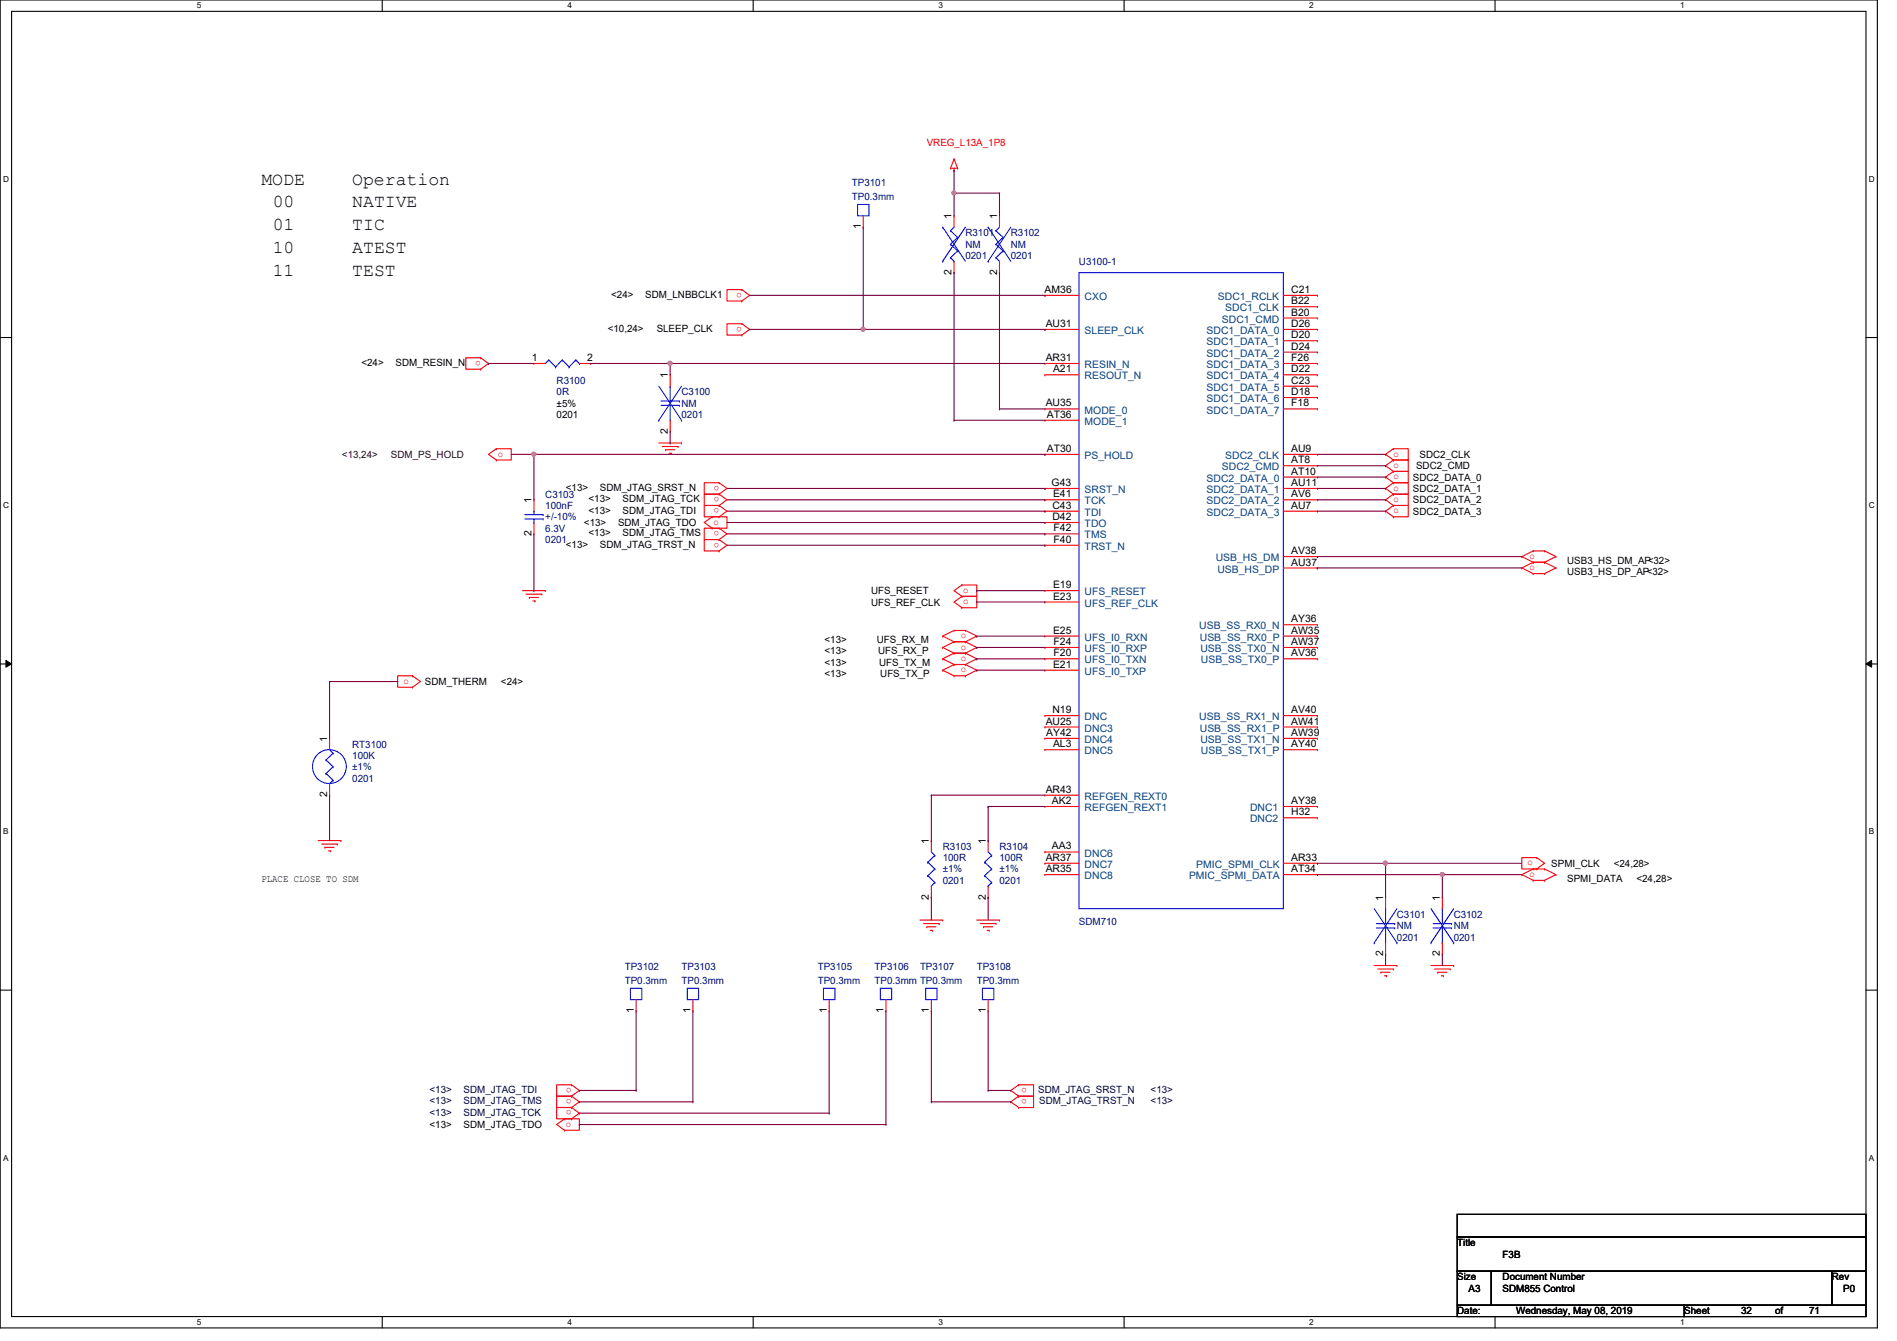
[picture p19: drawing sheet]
<svg xmlns="http://www.w3.org/2000/svg" width="297mm" height="210mm" viewBox="0 0 297 210" stroke-linecap="round" stroke-linejoin="round" font-family="sans-serif">
<defs><g id="words">
<g font-size="2.8">
<text x="40.9" y="28.9">MODE</text>
<text x="55.2" y="28.9">Operation</text>
<text x="42.7" y="32.5">00</text>
<text x="55.2" y="32.5">NATIVE</text>
<text x="42.7" y="36">01</text>
<text x="42.7" y="39.6">10</text>
<text x="55.2" y="36">TIC</text>
<text x="55.2" y="39.6">ATEST</text>
<text x="42.7" y="43.1">11</text>
<text x="55.2" y="43.1">TEST</text>
</g>
<g font-size="1.6" fill="#f00">
<text x="145.1" y="22.8">VREG_L13A_1P8</text>
<text x="116.2" y="45.8" transform="rotate(180 116.2 45.8)">o</text>
<text x="116.2" y="51.1" transform="rotate(180 116.2 51.1)">o</text>
<text x="75.3" y="56.5" transform="rotate(180 75.3 56.5)">o</text>
<text x="77.9" y="71.5">o</text>
<text x="218.2" y="71.5">o</text>
<text x="112.6" y="76" transform="rotate(180 112.6 76)">o</text>
<text x="112.6" y="77.8" transform="rotate(180 112.6 77.8)">o</text>
<text x="218.2" y="75">o</text>
<text x="218.2" y="76.8">o</text>
<text x="218.2" y="73.2">o</text>
<text x="111.7" y="82.1">o</text>
<text x="112.6" y="79.6" transform="rotate(180 112.6 79.6)">o</text>
<text x="112.6" y="83.1" transform="rotate(180 112.6 83.1)">o</text>
<text x="218.2" y="78.6">o</text>
<text x="218.2" y="80.3">o</text>
<text x="112.6" y="84.9" transform="rotate(180 112.6 84.9)">o</text>
<text x="239.5" y="87.5">o</text>
<text x="239.5" y="89.2">o</text>
<text x="150.8" y="94.6">o</text>
<text x="150.8" y="92.8">o</text>
<text x="150.4" y="99.9">o</text>
<text x="150.4" y="101.7">o</text>
<text x="63.2" y="107">o</text>
<text x="150.4" y="105.2">o</text>
<text x="150.4" y="103.5">o</text>
<text x="239.2" y="135.5">o</text>
<text x="239.5" y="137.2">o</text>
<text x="89.5" y="173.8" transform="rotate(180 89.5 173.8)">o</text>
<text x="89.5" y="170.3" transform="rotate(180 89.5 170.3)">o</text>
<text x="89.5" y="172" transform="rotate(180 89.5 172)">o</text>
<text x="160.8" y="170.3" transform="rotate(180 160.8 170.3)">o</text>
<text x="160.8" y="172" transform="rotate(180 160.8 172)">o</text>
<text x="88.6" y="176.4">o</text>
</g>
<g font-size="1.6" fill="#000080">
<text x="133.4" y="29.2">TP3101</text>
<text x="133.4" y="31.3">TP0.3mm</text>
<text x="151.2" y="37">R3101</text>
<text x="151.2" y="38.8">NM</text>
<text x="151.2" y="40.6">0201</text>
<text x="158.3" y="37">R3102</text>
<text x="158.3" y="38.8">NM</text>
<text x="158.3" y="40.6">0201</text>
<text x="168.9" y="41.4">U3100-1</text>
<text x="87.2" y="60.1">R3100</text>
<text x="87.2" y="61.9">0R</text>
<text x="106.7" y="61.9">C3100</text>
<text x="106.7" y="63.7">NM</text>
<text x="106.7" y="65.4">0201</text>
<text x="85.4" y="77.9">C3103</text>
<text x="85.4" y="79.7">100nF</text>
<text x="85.4" y="83.2">6.3V</text>
<text x="85.4" y="81.4">+/-10%</text>
<text x="85.4" y="85">0201</text>
<text x="55.2" y="117">RT3100</text>
<text x="55.2" y="118.8">100K</text>
<text x="55.2" y="120.6">±1%</text>
<text x="55.2" y="122.3">0201</text>
<text x="147.6" y="133">R3103</text>
<text x="147.6" y="134.8">100R</text>
<text x="147.6" y="136.6">±1%</text>
<text x="156.5" y="133">R3104</text>
<text x="156.5" y="134.8">100R</text>
<text x="156.5" y="136.6">±1%</text>
<text x="147.6" y="138.3">0201</text>
<text x="156.5" y="138.3">0201</text>
<text x="218.7" y="143.7">C3101</text>
<text x="227.6" y="143.7">C3102</text>
<text x="168.9" y="144.7">SDM710</text>
<text x="218.7" y="145.5">NM</text>
<text x="218.7" y="147.2">0201</text>
<text x="227.6" y="145.5">NM</text>
<text x="227.6" y="147.2">0201</text>
<text x="97.8" y="151.8">TP3102</text>
<text x="97.8" y="154">TP0.3mm</text>
<text x="106.7" y="151.8">TP3103</text>
<text x="106.7" y="154">TP0.3mm</text>
<text x="128.1" y="151.8">TP3105</text>
<text x="128.1" y="154">TP0.3mm</text>
<text x="136.9" y="151.8">TP3106</text>
<text x="136.9" y="154">TP0.3mm TP0.3mm</text>
<text x="144.1" y="151.8">TP3107</text>
<text x="152.9" y="151.8">TP3108</text>
<text x="152.9" y="154">TP0.3mm</text>
</g>
<g font-size="1.6">
<text x="134.8" y="35.9" transform="rotate(-90 134.8 35.9)">1</text>
<text x="149" y="34.3" transform="rotate(-90 149 34.3)">1</text>
<text x="156.1" y="34.3" transform="rotate(-90 156.1 34.3)">1</text>
<text x="95.7" y="46.6">&lt;24&gt;</text>
<text x="101" y="46.6">SDM_LNBBCLK1</text>
<text x="149" y="43" transform="rotate(-90 149 43)">2</text>
<text x="156.1" y="43" transform="rotate(-90 156.1 43)">2</text>
<text x="163.6" y="45.8">AM36</text>
<text x="202.2" y="45.8">C21</text>
<text x="202.2" y="47.6">B22</text>
<text x="95.2" y="51.9">&lt;10,24&gt;</text>
<text x="102.8" y="51.9">SLEEP_CLK</text>
<text x="163.7" y="51.2">AU31</text>
<text x="202.2" y="49.4">B20</text>
<text x="202.2" y="51.2">D26</text>
<text x="202.2" y="53">D20</text>
<text x="56.6" y="57.3">&lt;24&gt;</text>
<text x="61.9" y="57.3">SDM_RESIN_N</text>
<text x="83.3" y="56.5">1</text>
<text x="91.9" y="56.5">2</text>
<text x="104.6" y="59.2" transform="rotate(-90 104.6 59.2)">1</text>
<text x="163.7" y="56.5">AR31</text>
<text x="164.9" y="58.3">A21</text>
<text x="202.2" y="54.7">D24</text>
<text x="202.2" y="56.5">F26</text>
<text x="202.2" y="58.3">D22</text>
<text x="87.2" y="63.7">±5%</text>
<text x="87.2" y="65.4">0201</text>
<text x="163.7" y="63.6">AU35</text>
<text x="163.9" y="65.4">AT36</text>
<text x="202.2" y="60.1">C23</text>
<text x="202.2" y="61.8">D18</text>
<text x="202.2" y="63.6">F18</text>
<text x="104.6" y="67.9" transform="rotate(-90 104.6 67.9)">2</text>
<text x="163.9" y="70.7">AT30</text>
<text x="202.2" y="70.7">AU9</text>
<text x="222.3" y="71.7">SDC2_CLK</text>
<text x="88.6" y="76.8">&lt;13&gt;</text>
<text x="93.9" y="76.8">SDM_JTAG_SRST_N</text>
<text x="164.7" y="76.1">G43</text>
<text x="164.9" y="77.9">E41</text>
<text x="202.2" y="72.5">AT8</text>
<text x="202.2" y="74.3">AT10</text>
<text x="202.2" y="76.1">AU11</text>
<text x="202.2" y="77.9">AV6</text>
<text x="221.2" y="75.2">SDC2_DATA_0</text>
<text x="221.2" y="77">SDC2_DATA_1</text>
<text x="221.7" y="73.4">SDC2_CMD</text>
<text x="83.2" y="83.9" transform="rotate(-90 83.2 83.9)">2</text>
<text x="83.2" y="78.8" transform="rotate(-90 83.2 78.8)">1</text>
<text x="91.4" y="82.3">&lt;13&gt;</text>
<text x="92.2" y="78.6">&lt;13&gt;</text>
<text x="92.2" y="80.4">&lt;13&gt;</text>
<text x="92.2" y="83.9">&lt;13&gt;</text>
<text x="96.8" y="82.3">SDM_JTAG_TDO</text>
<text x="97.5" y="78.6">SDM_JTAG_TCK</text>
<text x="97.5" y="80.4">SDM_JTAG_TDI</text>
<text x="97.5" y="83.9">SDM_JTAG_TMS</text>
<text x="164.8" y="79.6">C43</text>
<text x="164.8" y="81.4">D42</text>
<text x="165" y="83.2">F42</text>
<text x="202.2" y="79.6">AU7</text>
<text x="221.2" y="78.8">SDC2_DATA_2</text>
<text x="221.2" y="80.6">SDC2_DATA_3</text>
<text x="88.6" y="85.7">&lt;13&gt;</text>
<text x="93.9" y="85.7">SDM_JTAG_TRST_N</text>
<text x="165" y="85">F40</text>
<text x="202.2" y="86.7">AV38</text>
<text x="202.2" y="88.5">AU37</text>
<text x="245.4" y="88.2">USB3_HS_DM_AP&lt;32&gt;</text>
<text x="136.4" y="94.8">UFS_REF_CLK</text>
<text x="136.4" y="93">UFS_RESET</text>
<text x="164.9" y="92.1">E19</text>
<text x="164.9" y="93.9">E23</text>
<text x="245.4" y="90">USB3_HS_DP_AP&lt;32&gt;</text>
<text x="129.1" y="100.7">&lt;13&gt;</text>
<text x="137.3" y="100.7">UFS_RX_M</text>
<text x="164.9" y="99.2">E25</text>
<text x="165" y="101">F24</text>
<text x="202.2" y="97.4">AY36</text>
<text x="202.2" y="99.2">AW35</text>
<text x="202.2" y="101">AW37</text>
<text x="66.5" y="107.2">SDM_THERM</text>
<text x="78.4" y="107.2">&lt;24&gt;</text>
<text x="129.1" y="102.4">&lt;13&gt;</text>
<text x="129.1" y="106">&lt;13&gt;</text>
<text x="129.1" y="104.2">&lt;13&gt;</text>
<text x="137.5" y="102.4">UFS_RX_P</text>
<text x="137.7" y="104.2">UFS_TX_M</text>
<text x="137.8" y="106">UFS_TX_P</text>
<text x="164.9" y="104.5">E21</text>
<text x="165" y="102.7">F20</text>
<text x="202.2" y="102.7">AV36</text>
<text x="163.7" y="113.4">AU25</text>
<text x="164.8" y="111.6">N19</text>
<text x="202.2" y="111.6">AV40</text>
<text x="202.2" y="113.4">AW41</text>
<text x="51.2" y="116.1" transform="rotate(-90 51.2 116.1)">1</text>
<text x="163.8" y="115.2">AY42</text>
<text x="164.9" y="117">AL3</text>
<text x="202.2" y="115.2">AW39</text>
<text x="202.2" y="117">AY40</text>
<text x="51.2" y="124.8" transform="rotate(-90 51.2 124.8)">2</text>
<text x="163.7" y="124.1">AR43</text>
<text x="164.7" y="125.9">AK2</text>
<text x="202.2" y="125.9">AY38</text>
<text x="202.2" y="127.6">H32</text>
<text x="145.5" y="132.1" transform="rotate(-90 145.5 132.1)">1</text>
<text x="154.3" y="132.1" transform="rotate(-90 154.3 132.1)">1</text>
<text x="163.7" y="134.7">AR37</text>
<text x="163.7" y="136.5">AR35</text>
<text x="164.7" y="133">AA3</text>
<text x="202.2" y="134.7">AR33</text>
<text x="202.2" y="136.5">AT34</text>
<text x="242.9" y="135.7">SPMI_CLK</text>
<text x="252.7" y="135.7">&lt;24,28&gt;</text>
<text x="40.9" y="138.1">PLACE CLOSE TO SDM</text>
<text x="145.5" y="140.8" transform="rotate(-90 145.5 140.8)">2</text>
<text x="154.3" y="140.8" transform="rotate(-90 154.3 140.8)">2</text>
<text x="216.6" y="141" transform="rotate(-90 216.6 141)">1</text>
<text x="225.5" y="141" transform="rotate(-90 225.5 141)">1</text>
<text x="245.4" y="138">SPMI_DATA</text>
<text x="256.2" y="138">&lt;24,28&gt;</text>
<text x="216.6" y="149.7" transform="rotate(-90 216.6 149.7)">2</text>
<text x="225.5" y="149.7" transform="rotate(-90 225.5 149.7)">2</text>
<text x="99.2" y="158.6" transform="rotate(-90 99.2 158.6)">1</text>
<text x="108.1" y="158.6" transform="rotate(-90 108.1 158.6)">1</text>
<text x="129.5" y="158.6" transform="rotate(-90 129.5 158.6)">1</text>
<text x="138.3" y="158.6" transform="rotate(-90 138.3 158.6)">1</text>
<text x="145.5" y="158.6" transform="rotate(-90 145.5 158.6)">1</text>
<text x="154.3" y="158.6" transform="rotate(-90 154.3 158.6)">1</text>
<text x="67.3" y="176.6">&lt;13&gt;</text>
<text x="72.6" y="176.6">SDM_JTAG_TDO</text>
<text x="228.2" y="195.1">Title</text>
<text x="235.3" y="196.8">F3B</text>
<text x="228.2" y="200.4">Size</text>
<text x="230" y="202.2">A3</text>
<text x="235.3" y="200.4">Document Number</text>
<text x="235.3" y="202.2">SDM855 Control</text>
<text x="286.8" y="200.4">Rev</text>
<text x="288.6" y="202.2">P0</text>
<text x="228.2" y="205.7">Date:</text>
<text x="237.4" y="205.7">Wednesday, May 08, 2019</text>
<text x="263.7" y="205.7">Sheet</text>
<text x="272.6" y="205.7">32</text>
<text x="278" y="205.7">of</text>
<text x="283.3" y="205.7">71</text>
</g>
<g font-size="1.6" fill="#004080">
<text x="169.8" y="46.9">CXO</text>
<text x="190.7" y="46.9">SDC1_RCLK</text>
<text x="169.8" y="52.3">SLEEP_CLK</text>
<text x="188.9" y="52.3">SDC1_DATA_0</text>
<text x="191.3" y="50.5">SDC1_CMD</text>
<text x="191.9" y="48.7">SDC1_CLK</text>
<text x="169.8" y="57.6">RESIN_N</text>
<text x="169.8" y="59.4">RESOUT_N</text>
<text x="188.9" y="54.1">SDC1_DATA_1</text>
<text x="188.9" y="55.8">SDC1_DATA_2</text>
<text x="188.9" y="57.6">SDC1_DATA_3</text>
<text x="188.9" y="59.4">SDC1_DATA_4</text>
<text x="169.8" y="64.7">MODE_0</text>
<text x="188.9" y="61.2">SDC1_DATA_5</text>
<text x="188.9" y="62.9">SDC1_DATA_6</text>
<text x="188.9" y="64.7">SDC1_DATA_7</text>
<text x="169.8" y="66.5">MODE_1</text>
<text x="169.8" y="71.8">PS_HOLD</text>
<text x="191.9" y="71.8">SDC2_CLK</text>
<text x="169.8" y="77.2">SRST_N</text>
<text x="188.9" y="75.4">SDC2_DATA_0</text>
<text x="188.9" y="77.2">SDC2_DATA_1</text>
<text x="191.3" y="73.6">SDC2_CMD</text>
<text x="169.8" y="79">TCK</text>
<text x="169.8" y="80.7">TDI</text>
<text x="169.8" y="82.5">TDO</text>
<text x="188.9" y="79">SDC2_DATA_2</text>
<text x="188.9" y="80.7">SDC2_DATA_3</text>
<text x="169.8" y="84.3">TMS</text>
<text x="169.8" y="86.1">TRST_N</text>
<text x="190.4" y="87.8">USB_HS_DM</text>
<text x="190.6" y="89.6">USB_HS_DP</text>
<text x="169.8" y="93.2">UFS_RESET</text>
<text x="169.8" y="95">UFS_REF_CLK</text>
<text x="169.8" y="100.3">UFS_I0_RXN</text>
<text x="187.8" y="98.5">USB_SS_RX0_N</text>
<text x="187.9" y="100.3">USB_SS_RX0_P</text>
<text x="169.8" y="102.1">UFS_I0_RXP</text>
<text x="169.8" y="103.8">UFS_I0_TXN</text>
<text x="169.8" y="105.6">UFS_I0_TXP</text>
<text x="188" y="102.1">USB_SS_TX0_N</text>
<text x="188" y="103.8">USB_SS_TX0_P</text>
<text x="169.8" y="112.7">DNC</text>
<text x="187.8" y="112.7">USB_SS_RX1_N</text>
<text x="169.8" y="114.5">DNC3</text>
<text x="169.8" y="116.3">DNC4</text>
<text x="169.8" y="118.1">DNC5</text>
<text x="187.9" y="114.5">USB_SS_RX1_P</text>
<text x="188" y="116.3">USB_SS_TX1_N</text>
<text x="188" y="118.1">USB_SS_TX1_P</text>
<text x="169.8" y="125.2">REFGEN_REXT0</text>
<text x="169.8" y="127">REFGEN_REXT1</text>
<text x="195.7" y="127">DNC1</text>
<text x="195.7" y="128.7">DNC2</text>
<text x="169.8" y="134.1">DNC6</text>
<text x="169.8" y="135.8">DNC7</text>
<text x="169.8" y="137.6">DNC8</text>
<text x="186.2" y="137.6">PMIC_SPMI_DATA</text>
<text x="187.3" y="135.8">PMIC_SPMI_CLK</text>
</g>
<g font-size="1.6" fill="#400000">
<text x="53.5" y="71.7">&lt;13,24&gt;</text>
<text x="61.2" y="71.7">SDM_PS_HOLD</text>
</g>
<g font-size="1.6" fill="#000040">
<text x="67.3" y="171.1">&lt;13&gt;</text>
<text x="67.3" y="172.8">&lt;13&gt;</text>
<text x="72.6" y="171.1">SDM_JTAG_TDI</text>
<text x="72.6" y="172.8">SDM_JTAG_TMS</text>
<text x="162.6" y="171.1">SDM_JTAG_SRST_N</text>
<text x="162.7" y="172.8">SDM_JTAG_TRST_N</text>
<text x="180.2" y="171.1">&lt;13&gt;</text>
<text x="180.2" y="172.8">&lt;13&gt;</text>
<text x="67.3" y="174.6">&lt;13&gt;</text>
<text x="72.6" y="174.6">SDM_JTAG_TCK</text>
</g>
<g font-size="1.3">
<text x="30.8" y="1.3">5</text>
<text x="88.9" y="1.3">4</text>
<text x="146.9" y="1.3">3</text>
<text x="205" y="1.3">2</text>
<text x="263.1" y="1.3">1</text>
<text x=".5" y="28.4">D</text>
<text x="292.6" y="28.4">D</text>
<text x=".5" y="79.5">C</text>
<text x="292.6" y="79.5">C</text>
<text x=".5" y="130.6">B</text>
<text x="292.6" y="130.6">B</text>
<text x=".5" y="181.7">A</text>
<text x="292.6" y="181.7">A</text>
<text x="30.8" y="207.4">5</text>
<text x="88.9" y="207.4">4</text>
<text x="146.9" y="207.4">3</text>
<text x="205" y="207.4">2</text>
<text x="263.1" y="207.4">1</text>
</g>
</g></defs>
<path d="M0 0h294v207.9h-294zM1.8 1.8h290.4v204.3h-290.4z" fill="none" stroke="#000" stroke-width=".17"/>
<g fill="#fff">
<path d="M30.8 .2h.7v1.4h-.7z"/>
<path d="M30.8 206.2h.7v1.4h-.7z"/>
</g>
<path d="M59.9 0v1.8M59.9 206.1v1.8" fill="none" stroke="#000" stroke-width=".17"/>
<g fill="#fff">
<path d="M88.9 .2h.6v1.4h-.6z"/>
<path d="M88.9 206.2h.6v1.4h-.6z"/>
</g>
<path d="M117.9 0v1.8M117.9 206.1v1.8" fill="none" stroke="#000" stroke-width=".17"/>
<g fill="#fff">
<path d="M146.9 .2h.7v1.4h-.7z"/>
<path d="M146.9 206.2h.7v1.4h-.7z"/>
</g>
<path d="M176 0v1.8M176 206.1v1.8" fill="none" stroke="#000" stroke-width=".17"/>
<g fill="#fff">
<path d="M205 .2h.7v1.4h-.7z"/>
<path d="M205 206.2h.7v1.4h-.7z"/>
</g>
<path d="M234.1 0v1.8M234.1 206.1v1.8" fill="none" stroke="#000" stroke-width=".17"/>
<g fill="#fff">
<path d="M263.1 .2h.7v1.4h-.7z"/>
<path d="M263.1 206.2h.7v1.4h-.7z"/>
<path d="M.5 27.3h.9v1.4h-.9z"/>
<path d="M292.6 27.3h.9v1.4h-.9z"/>
<path d="M.5 78.4h.9v1.4h-.9z"/>
<path d="M292.6 78.4h.9v1.4h-.9z"/>
</g>
<path d="M0 52.8h1.8M292.2 52.8h1.8" fill="none" stroke="#000" stroke-width=".17"/>
<g fill="#fff">
<path d="M.5 129.5h.8v1.4h-.8z"/>
<path d="M292.6 129.5h.9v1.4h-.9z"/>
</g>
<path d="M0 103.9h1.8M292.2 103.9h1.8" fill="none" stroke="#000" stroke-width=".17"/>
<path d="M.9 103.4l.9 .5-.9 .5zM292.2 103.9l.9-.5v1z" fill="#000"/>
<path d="M.9 103.4l.9 .5-.9 .5zM292.2 103.9l.9-.5v1z" fill="none" stroke="#000" stroke-width=".16"/>
<g fill="#fff">
<path d="M.5 180.5h.8v1.4h-.8z"/>
<path d="M292.6 180.5h.9v1.4h-.9z"/>
</g>
<path d="M0 155h1.8M292.2 155h1.8M228.2 190.1h64v3.5h-64zM228.2 193.6h64v5.4h-64zM228.2 199h5.3v5.3h-5.3zM233.5 199h53.3v5.3h-53.3zM286.8 199h5.4v5.3h-5.4zM228.2 204.3h35.5v1.8h-35.5zM263.7 204.3h28.5v1.8h-28.5z" fill="none" stroke="#000" stroke-width=".17"/>
<g fill="none" stroke="#f00" stroke-width=".17">
<path d="M135.2 35.6h.1M135.2 33.8v1.8M148.8 26.3h.1M148.8 26.3h1.1M149.4 26.7h.1M149.4 24.9h.1M149.4 33.8h.1M149.4 26.3v.4M149.4 33.8v1.8M149.4 24.9l.5 1.4M149.4 24.9l-.6 1.4M149.9 26.3h.1"/>
<path d="M156.5 33.8h.1M156.5 33.8v1.8M75.3 57.8h.1M75.3 56h.1M75.3 56h-2.4v1.8h2.4M75.3 56l1.2 .9-1.2 .9M83.6 56.9h.1M83.6 56.9h1.8M90.7 56.9h1.8M92.5 56.9h.1M104.9 58.7h.1M104.9 58.7v1.8"/>
<path d="M116.2 47.1h.1M116.2 45.3h.1M116.2 45.3h-2.4v1.8h2.4M116.2 52.5h.1M116.2 50.7h.1M116.2 50.7h-2.4v1.8h2.4M116.2 45.3l1.2 .9-1.2 .9M116.2 50.7l1.2 .9-1.2 .9M149.4 42.7h.1M149.4 40.9v1.8M156.5 42.7h.1M156.5 40.9v1.8"/>
<path d="M163.6 46.2h.1M163.6 51.6h.1M163.6 56.9h.1M163.6 58.7h.1M163.6 46.2h5.3M163.6 51.6h5.3M163.6 56.9h5.3M163.6 58.7h5.3M201 46.2h5.3M201 51.6h5.3M201 56.9h5.3M201 58.7h5.3"/>
<path d="M201 48h5.3M201 49.8h5.3M201 53.3h5.3M201 55.1h5.3M206.3 46.2h.1M206.3 48h.1M206.3 49.8h.1M206.3 51.6h.1M206.3 53.3h.1M206.3 55.1h.1M206.3 56.9h.1M206.3 58.7h.1"/>
<path d="M77.7 70.2h.1M77.7 72h.1M77.7 70.2h2.3v1.8h-2.3M77.7 70.2l-1.2 .9 1.2 .9M83.6 78.2h.1M83.6 78.2v1.8M103.2 69.3h3.5M103.7 69.9h2.5M104.2 70.4h.1M104.2 70.4h1.5M104.8 71h.3M104.9 67.6h.1"/>
<path d="M104.9 65.8v1.8M105.1 71h.1M106.2 69.9h.1M106.7 69.3h.1M112.6 77.3h.1M112.6 75.6h.1M112.6 75.6h-2.3v1.7h2.3M112.6 79.1h.1M112.6 77.3h-2.3v1.8h2.3M112.6 79.1h-2.3v1.8h2.3M112.6 75.6l1.2 .9-1.2 .8M112.6 77.3l1.2 .9-1.2 .9"/>
<path d="M112.6 79.1l1.2 .9-1.2 .9M163.6 64h.1M163.6 65.8h.1M163.6 71.1h.1M163.6 76.5h.1M163.6 78.2h.1M163.6 64h5.3M163.6 65.8h5.3M163.6 71.1h5.3M163.6 76.5h5.3M163.6 78.2h5.3M201 64h5.3"/>
<path d="M201 71.1h5.3M201 76.5h5.3M201 78.2h5.3M201 60.5h5.3M201 62.2h5.3M201 72.9h5.3M201 74.7h5.3M206.3 60.5h.1M206.3 62.2h.1M206.3 64h.1M206.3 71.1h.1M206.3 72.9h.1"/>
<path d="M206.3 74.7h.1M206.3 76.5h.1M206.3 78.2h.1M218.2 77.3h.1M218.2 79.1h.1M218.2 77.3h2.3v1.8h-2.3M218.2 79.1h2.3v1.8h-2.3M218.2 73.8h.1M218.2 75.6h.1M218.2 73.8h2.3v1.8h-2.3M218.2 75.6h2.3v1.7h-2.3M218.2 72h.1"/>
<path d="M218.2 72h2.3v1.8h-2.3M218.2 70.2h.1M218.2 70.2h2.3v1.8h-2.3M218.2 77.3l-1.2 .9 1.2 .9M218.2 79.1l-1.2 .9 1.2 .9M218.2 73.8l-1.2 .9 1.2 .9M218.2 75.6l-1.2 .9 1.2 .8M218.2 72l-1.2 .9 1.2 .9M218.2 70.2l-1.2 .9 1.2 .9M81.8 92.5h3.6M82.4 93h2.4M82.9 93.5h.1"/>
<path d="M82.9 93.5h1.4M83.4 94.1h.4M83.6 83.6h.1M83.6 81.8v1.8M83.8 94.1h.1M84.8 93h.1M85.4 92.5h.1M111.5 80.9h.1M111.5 82.7h.1M111.5 80.9h2.3v1.8h-2.3M111.5 80.9l-1.2 .9 1.2 .9M112.6 80.9h.1"/>
<path d="M112.6 84.5h.1M112.6 82.7h.1M112.6 82.7h-2.3v1.8h2.3M112.6 86.2h.1M112.6 84.5h-2.3v1.7h2.3M112.6 82.7l1.2 .9-1.2 .9M112.6 84.5l1.2 .8-1.2 .9M147.6 99.6h.1M147.6 99.6l1.8 .9M149.4 98.7h.1M149.4 98.7h1.8M149.4 98.7l-1.8 .9"/>
<path d="M150.6 93.3h.1M150.6 95.1h.1M150.6 93.3h2.3v1.8h-2.3M150.6 91.6h.1M150.6 91.6h2.3v1.7h-2.3M150.6 93.3l-1.2 .9 1.2 .9M150.6 91.6l-1.2 .9 1.2 .8M151.2 98.7h.1M151.2 98.7l1.7 .9M152.9 99.6h.1M152.9 99.6l-1.7 .9M163.6 80h.1"/>
<path d="M163.6 81.8h.1M163.6 83.6h.1M163.6 85.3h.1M163.6 92.5h.1M163.6 94.2h.1M163.6 99.6h.1M163.6 92.5h5.3M163.6 80h5.3M163.6 81.8h5.3M163.6 83.6h5.3M163.6 85.3h5.3M163.6 94.2h5.3"/>
<path d="M163.6 99.6h5.3M201 80h5.3M201 99.6h5.3M201 87.1h5.3M201 88.9h5.3M201 97.8h5.3M206.3 80h.1M206.3 87.1h.1M206.3 88.9h.1M206.3 97.8h.1M206.3 99.6h.1M218.2 80.9h.1"/>
<path d="M238.3 87.1h.1M238.3 88.9h.1M238.3 87.1l1.8 .9M238.3 88.9l1.8 .9M240.1 86.2h.1M240.1 88h.1M240.1 89.8h.1M240.1 86.2l-1.8 .9M240.1 86.2h1.7M240.1 88h1.7M240.1 88l-1.8 .9M240.1 89.8h1.7"/>
<path d="M241.8 86.2h.1M241.8 88h.1M241.8 89.8h.1M241.8 86.2l1.8 .9M241.8 88l1.8 .9M243.6 87.1h.1M243.6 88.9h.1M243.6 87.1l-1.8 .9M243.6 88.9l-1.8 .9M51.6 115.6h.1M51.6 115.6v1.7M64.6 105.8h.1"/>
<path d="M64.6 107.6h.1M64.6 105.8h-2.3v1.8h2.3M64.6 105.8l1.2 .9-1.2 .9M147.6 104.9h.1M147.6 103.1h.1M147.6 101.3h.1M147.6 104.9l1.8 .9M147.6 103.1l1.8 .9M147.6 101.3l1.8 .9M149.4 100.5h.1M149.4 104h.1M149.4 105.8h.1"/>
<path d="M149.4 102.2h.1M149.4 100.5h1.8M149.4 104h1.8M149.4 104l-1.8 .9M149.4 105.8h1.8M149.4 102.2h1.8M149.4 102.2l-1.8 .9M149.4 100.5l-1.8 .8M151.2 100.5h.1M151.2 104h.1M151.2 105.8h.1M151.2 102.2h.1"/>
<path d="M151.2 104l1.7 .9M151.2 102.2l1.7 .9M151.2 100.5l1.7 .8M152.9 104.9h.1M152.9 103.1h.1M152.9 101.3h.1M152.9 104.9l-1.7 .9M152.9 103.1l-1.7 .9M152.9 101.3l-1.7 .9M163.6 101.3h.1M163.6 103.1h.1M163.6 104.9h.1"/>
<path d="M163.6 112h.1M163.6 113.8h.1M163.6 115.6h.1M163.6 117.3h.1M163.6 101.3h5.3M163.6 103.1h5.3M163.6 104.9h5.3M163.6 112h5.3M163.6 113.8h5.3M163.6 115.6h5.3M163.6 117.3h5.3M201 101.3h5.3"/>
<path d="M201 103.1h5.3M201 112h5.3M201 113.8h5.3M201 115.6h5.3M201 117.3h5.3M206.3 101.3h.1M206.3 103.1h.1M206.3 112h.1M206.3 113.8h.1M206.3 115.6h.1M206.3 117.3h.1M49.8 131.6h3.6"/>
<path d="M50.4 132.1h2.4M50.9 132.6h.1M50.9 132.6h1.4M51.4 133.2h.4M51.6 124.5h.1M51.6 122.7v1.8M51.8 133.2h.1M52.8 132.1h.1M53.4 131.6h.1M145.8 131.6h.1M145.8 131.6v1.7M145.8 138.7v1.8"/>
<path d="M154.7 131.6h.1M154.7 131.6v1.7M154.7 138.7v1.8M163.6 124.5h.1M163.6 126.2h.1M163.6 133.3h.1M163.6 135.1h.1M163.6 136.9h.1M163.6 124.5h5.3M163.6 126.2h5.3M163.6 133.3h5.3M163.6 135.1h5.3"/>
<path d="M163.6 136.9h5.3M201 126.2h5.3M201 135.1h5.3M201 136.9h5.3M201 128h5.3M206.3 126.2h.1M206.3 128h.1M206.3 135.1h.1M206.3 136.9h.1M238.3 136.9h.1M238.3 136.9l1.8 .9M240.1 136h.1"/>
<path d="M240.1 137.8h.1M240.1 136l-1.8 .9M240.1 136h1.7M240.1 137.8h1.7M240.6 134.2h.1M240.6 136h.1M240.6 134.2h-2.3v1.8h2.3M240.6 134.2l1.2 .9-1.2 .9M241.8 136h.1M241.8 137.8h.1M241.8 136l1.8 .9M243.6 136.9h.1"/>
<path d="M243.6 136.9l-1.8 .9M99.6 158.2h.1M99.6 156.5v1.7M108.5 158.2h.1M108.5 156.5v1.7M129.8 158.2h.1M129.8 156.5v1.7M138.7 158.2h.1M138.7 156.5v1.7M144.1 144h3.5M144.6 144.6h2.5M145.1 145.1h.1"/>
<path d="M145.1 145.1h1.5M145.7 145.6h.3M145.8 140.5h.1M145.8 158.2h.1M145.8 156.5v1.7M146 145.6h.1M147.1 144.6h.1M147.6 144h.1M152.9 144h3.6M153.5 144.6h2.5M154 145.1h.1M154 145.1h1.4"/>
<path d="M154.6 145.6h.3M154.7 140.5h.1M154.7 158.2h.1M154.7 156.5v1.7M154.9 145.6h.1M156 144.6h.1M156.5 144h.1M215.2 151.1h3.5M215.7 151.7h2.5M216.2 152.2h.1M216.2 152.2h1.5M216.8 152.7h.3"/>
<path d="M217 140.5h.1M217 149.4h.1M217 140.5v1.7M217 147.6v1.8M217.1 152.7h.1M218.2 151.7h.1M218.7 151.1h.1M224.1 151.1h3.5M224.6 151.7h2.5M225.1 152.2h.1M225.1 152.2h1.5M225.7 152.7h.3"/>
<path d="M225.8 140.5h.1M225.8 149.4h.1M225.8 140.5v1.7M225.8 147.6v1.8M226 152.7h.1M227.1 151.7h.1M227.6 151.1h.1M88.4 175.1h.1M88.4 176.9h.1M88.4 175.1h2.3v1.8h-2.3M88.4 175.1l-1.2 .9 1.2 .9M89.5 175.1h.1"/>
<path d="M89.5 173.4h.1M89.5 173.4h-2.3v1.7h2.3M89.5 171.6h.1M89.5 169.8h.1M89.5 169.8h-2.3v1.8h2.3M89.5 171.6h-2.3v1.8h2.3M89.5 173.4l1.2 .8-1.2 .9M89.5 169.8l1.2 .9-1.2 .9M89.5 171.6l1.2 .9-1.2 .9M159.5 171.6h.1M159.5 169.8h.1M159.5 169.8h2.3v1.8h-2.3"/>
<path d="M159.5 173.4h.1M159.5 171.6h2.3v1.8h-2.3M159.5 169.8l-1.2 .9 1.2 .9M159.5 171.6l-1.2 .9 1.2 .9"/>
</g>
<g fill="none" stroke="#00f" stroke-width=".17">
<path d="M134.3 32h1.8v1.8h-1.8zM147.6 35.6h.1M147.6 35.6l3.6 5.3M148.8 36.1h.1M148.8 38.2h.1M148.8 36.1l1.1 1.1M148.8 38.2l1.1 1.1M149.4 35.6l-.6 .5M149.9 37.2h.1M149.9 39.3h.1M149.9 37.2l-1.1 1M149.9 39.3l-1.1 1"/>
<path d="M151.2 35.6l-3.6 5.3M154.7 35.6h.1M154.7 35.6l3.6 5.3M156 36.1h.1M156 38.2h.1M156 36.1l1.1 1.1M156 38.2l1.1 1.1M156.5 35.6l-.5 .5M157.1 37.2h.1M157.1 39.3h.1M157.1 37.2l-1.1 1M157.1 39.3l-1.1 1"/>
<path d="M158.3 35.6l-3.6 5.3M85.9 56.3h.1M85.9 56.3l-.5 .6M85.9 56.3l1.1 1.1M87 57.4h.1M88 56.3h.1M88 56.3l-1 1.1M88 56.3l1.1 1.1M89.1 57.4h.1M90.2 56.3h.1M90.2 56.3l-1.1 1.1M90.2 56.3l.5 .6"/>
<path d="M90.7 56.9h.1M147.6 40.9h.1M148.8 40.3h.1M148.8 40.3l.6 .6M149.4 40.9h.1M154.7 40.9h.1M156 40.3h.1M156 40.3l.5 .6M156.5 40.9h.1M168.9 42.7h32.1v99.5h-32.1zM103.2 65.8h.1M103.2 60.5l3.5 5.3"/>
<path d="M103.5 62.8h2.9M103.5 63.5h2.9M104.9 60.5h.1M104.9 65.8h.1M104.9 60.5v2.3M104.9 63.5v2.3M106.4 62.8h.1M106.4 63.5h.1M106.7 65.8h.1M106.7 60.5l-3.5 5.3M82.2 80.6h2.8M82.2 81.2h2.8"/>
<path d="M83.6 80h.1M83.6 81.8h.1M83.6 80v.6M83.6 81.2v.6M85 80.6h.1M85 81.2h.1M51.1 119h.1M51.1 119l1.1 1M51.6 117.3l.6 .6M52.2 117.9h.1M52.2 117.9l-1.1 1.1M51.1 121.1h.1"/>
<path d="M51.1 121.1l1.1 1M51.6 122.7h.1M52.2 120h.1M52.2 122.1h.1M52.2 120l-1.1 1.1M52.2 122.1l-.6 .6M145.3 135h.1M145.3 137.1h.1M145.3 135l1.1 1M145.3 137.1l1.1 1M145.8 138.7h.1M145.8 133.3l.6 .6"/>
<path d="M146.4 133.9h.1M146.4 136h.1M146.4 138.1h.1M146.4 133.9l-1.1 1.1M146.4 136l-1.1 1.1M146.4 138.1l-.6 .6M154.2 135h.1M154.2 137.1h.1M154.2 135l1.1 1M154.2 137.1l1.1 1M154.7 138.7h.1M154.7 133.3l.6 .6"/>
<path d="M155.3 133.9h.1M155.3 136h.1M155.3 138.1h.1M155.3 133.9l-1.1 1.1M155.3 136l-1.1 1.1M155.3 138.1l-.6 .6M98.7 154.7h1.8v1.8h-1.8zM107.6 154.7h1.8v1.8h-1.8zM128.9 154.7h1.8v1.8h-1.8zM137.8 154.7h1.8v1.8h-1.8zM144.9 154.7h1.8v1.8h-1.8zM153.8 154.7h1.8v1.8h-1.8z"/>
<path d="M215.2 147.6h.1M215.2 142.2l3.5 5.4M215.5 144.6h2.9M215.5 145.2h2.9M217 142.2h.1M217 147.6h.1M217 142.2v2.4M217 145.2v2.4M218.4 144.6h.1M218.4 145.2h.1M218.7 147.6h.1M218.7 142.2l-3.5 5.4"/>
<path d="M224.1 147.6h.1M224.1 142.2l3.5 5.4M224.4 144.6h2.9M224.4 145.2h2.9M225.8 142.2h.1M225.8 147.6h.1M225.8 142.2v2.4M225.8 145.2v2.4M227.3 144.6h.1M227.3 145.2h.1M227.6 147.6h.1M227.6 142.2l-3.5 5.4"/>
<circle cx="51.6" cy="120" r="2.65"/>
</g>
<path d="M135.2 35.6v16M117.4 46.2h46.2M135.2 51.6h.1M135.2 51.6h28.4M163.6 46.2h.1M163.6 51.6h.1" fill="none" stroke="#800040" stroke-width=".17"/>
<circle cx="135.1" cy="51.5" r=".32" fill="#f0f"/>
<circle cx="135.1" cy="51.5" r=".32" fill="none" stroke="#f0f" stroke-width=".17"/>
<g fill="none" stroke="#800040" stroke-width=".17">
<path d="M206.3 87.1h.1M206.3 88.9h.1M206.3 87.1h32M206.3 88.9h32M206.3 136.9h.1M206.3 136.9h19.5M99.6 158.2v12.5M108.5 158.2v14.3M129.8 158.2v16M138.7 158.2v17.8M145.8 158.2v14.3M154.7 158.2v12.5"/>
<path d="M90.7 176h.1M90.7 174.2h.1M90.7 172.5h.1M90.7 170.7h.1M90.7 170.7h8.9M90.7 172.5h17.8M90.7 176h48M90.7 174.2h39.1M99.6 170.7h.1M108.5 172.5h.1M129.8 174.2h.1M138.7 176h.1"/>
<path d="M145.8 172.5h.1M145.8 172.5h12.5M154.7 170.7h.1M154.7 170.7h3.6M158.3 170.7h.1M158.3 172.5h.1"/>
</g>
<circle cx="225.8" cy="136.9" r=".32" fill="#f0f"/>
<circle cx="225.8" cy="136.9" r=".32" fill="none" stroke="#f0f" stroke-width=".17"/>
<path d="M206.3 135.1h.1M206.3 135.1h32M217 135.1h.1M217 135.1v5.4M217 149.4h.1M217 149.4v1.7M225.8 149.4h.1M225.8 149.4v1.7" fill="none" stroke="#800040" stroke-width=".17"/>
<circle cx="216.9" cy="135.1" r=".32" fill="#f0f"/>
<circle cx="216.9" cy="135.1" r=".32" fill="none" stroke="#f0f" stroke-width=".17"/>
<g fill="none" stroke="#800040" stroke-width=".17">
<path d="M76.5 56.9h.1M76.5 56.9h7.1M92.5 56.9h71.1M104.9 56.9h.1M104.9 56.9v1.8M113.8 76.5h49.8M113.8 78.2h49.8M163.6 76.5h.1M163.6 78.2h.1M113.8 80h49.8M113.8 83.6h49.8M113.8 85.3h49.8"/>
<path d="M113.8 81.8h49.8M163.6 80h.1M163.6 83.6h.1M163.6 85.3h.1M163.6 81.8h.1M225.8 136.9h.1M225.8 136.9v3.6M225.8 136.9h12.5"/>
</g>
<circle cx="104.9" cy="56.9" r=".32" fill="#f0f"/>
<circle cx="104.9" cy="56.9" r=".32" fill="none" stroke="#f0f" stroke-width=".17"/>
<path d="M149.4 26.7h.1M149.4 26.7v3.5" fill="none" stroke="#800040" stroke-width=".17"/>
<circle cx="149.4" cy="30.2" r=".32" fill="#f0f"/>
<circle cx="149.4" cy="30.2" r=".32" fill="none" stroke="#f0f" stroke-width=".17"/>
<g fill="none" stroke="#800040" stroke-width=".17">
<path d="M149.4 30.2h.1M149.4 30.2h7.1M149.4 30.2v3.6M156.5 30.2h.1M156.5 30.2v3.6M117.4 51.6h17.8M135.2 51.6h.1M149.4 42.7h.1M149.4 42.7v23.1M156.5 42.7h.1M156.5 42.7v21.3M80 71.1h83.6"/>
<path d="M83.6 71.1h.1M83.6 71.1v7.1M104.9 69.3h.1M104.9 67.6v1.7M149.4 65.8h.1M149.4 65.8h14.2M156.5 64h.1M156.5 64h7.1M163.6 71.1h.1M206.3 71.1h10.7M206.3 72.9h10.7M206.3 74.7h10.7"/>
<path d="M206.3 76.5h10.7M206.3 78.2h10.7M217 71.1h.1M217 72.9h.1M217 74.7h.1M217 76.5h.1M217 78.2h.1M83.6 92.5h.1M83.6 83.6v8.9M152.9 94.2h.1M152.9 92.5h.1M152.9 99.6h.1"/>
<path d="M152.9 94.2h10.7M152.9 92.5h10.7M152.9 99.6h10.7M206.3 80h10.7M217 80h.1M51.6 106.7h.1M51.6 106.7v8.9M51.6 106.7h10.7M152.9 101.3h.1M152.9 104.9h.1M152.9 103.1h.1M152.9 101.3h10.7"/>
<path d="M152.9 104.9h10.7M152.9 103.1h10.7M51.6 124.5h.1M51.6 124.5v7.1M145.8 124.5h.1M145.8 131.6h.1M145.8 124.5v7.1M145.8 124.5h17.8M154.7 126.2h.1M154.7 131.6h.1M154.7 126.2v5.4M154.7 126.2h8.9"/>
<path d="M145.8 140.5h.1M145.8 140.5v3.5M154.7 140.5h.1M154.7 140.5v3.5"/>
</g>
<circle cx="83.6" cy="71.1" r=".32" fill="#f0f"/>
<circle cx="83.6" cy="71.1" r=".32" fill="none" stroke="#f0f" stroke-width=".17"/>
<circle cx="135.1" cy="51.5" r=".32" fill="#f0f"/>
<circle cx="135.1" cy="51.5" r=".32" fill="none" stroke="#f0f" stroke-width=".17"/>
<circle cx="225.8" cy="136.9" r=".32" fill="#f0f"/>
<circle cx="225.8" cy="136.9" r=".32" fill="none" stroke="#f0f" stroke-width=".17"/>
<circle cx="216.9" cy="135.1" r=".32" fill="#f0f"/>
<circle cx="216.9" cy="135.1" r=".32" fill="none" stroke="#f0f" stroke-width=".17"/>
<circle cx="104.9" cy="56.9" r=".32" fill="#f0f"/>
<circle cx="104.9" cy="56.9" r=".32" fill="none" stroke="#f0f" stroke-width=".17"/>
<circle cx="149.4" cy="30.2" r=".32" fill="#f0f"/>
<circle cx="149.4" cy="30.2" r=".32" fill="none" stroke="#f0f" stroke-width=".17"/>
<circle cx="83.6" cy="71.1" r=".32" fill="#f0f"/>
<circle cx="83.6" cy="71.1" r=".32" fill="none" stroke="#f0f" stroke-width=".17"/>
<use href="#words"/>
</svg>
